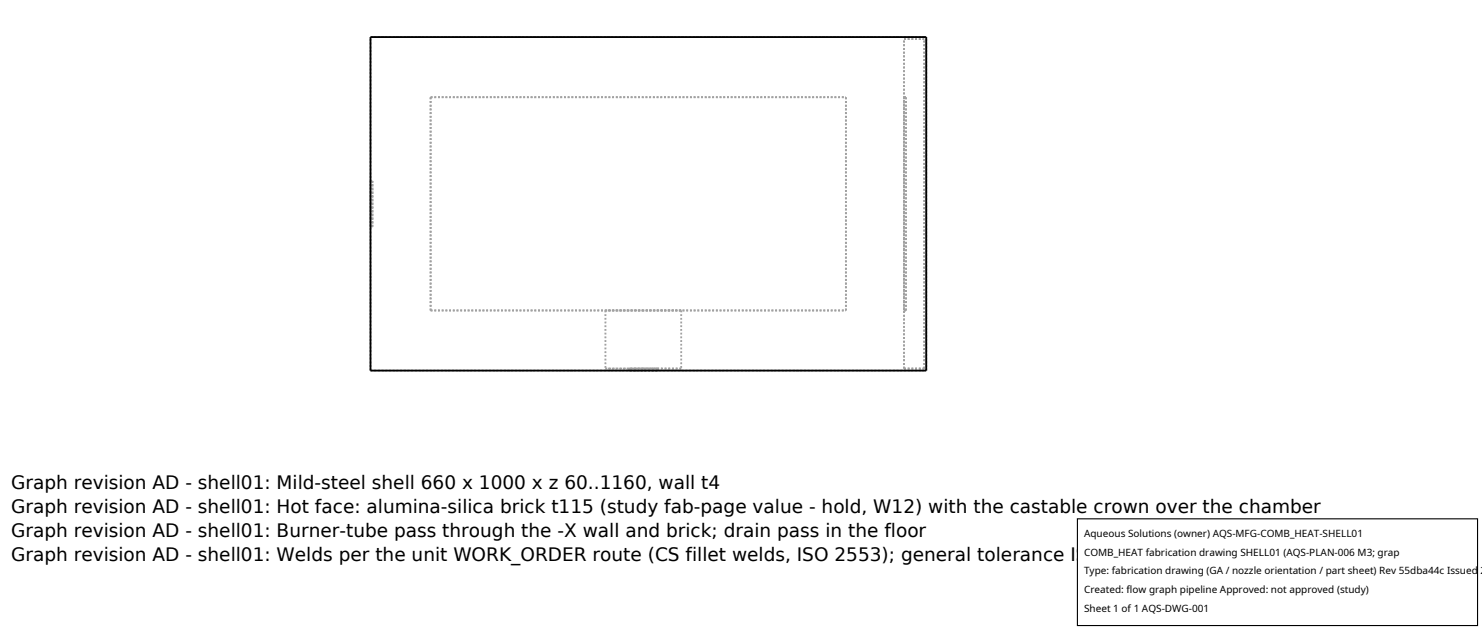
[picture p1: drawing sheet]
<svg xmlns="http://www.w3.org/2000/svg" width="212mm" height="90mm" viewBox="0 0 212 90" stroke-linecap="round" stroke-linejoin="round" font-family="sans-serif">
<defs><g id="words">
<g font-size="2.6">
<text x="1.6" y="69.8">Graph revision AD - shell01: Mild-steel shell 660 x 1000 x z 60..1160, wall t4</text>
<text x="1.6" y="73.3">Graph revision AD - shell01: Hot face: alumina-silica brick t115 (study fab-page value - hold, W12) with the castable crown over the chamber</text>
<text x="1.6" y="76.7">Graph revision AD - shell01: Burner-tube pass through the -X wall and brick; drain pass in the floor</text>
<text x="1.6" y="80.2">Graph revision AD - shell01: Welds per the unit WORK_ORDER route (CS fillet welds, ISO 2553); general tolerance ISO 2768-m</text>
</g>
<g font-size="1.4">
<text x="154.8" y="76.6">Aqueous Solutions (owner) AQS-MFG-COMB_HEAT-SHELL01</text>
<text x="154.8" y="79.3">COMB_HEAT fabrication drawing SHELL01 (AQS-PLAN-006 M3; grap</text>
<text x="154.8" y="82">Type: fabrication drawing (GA / nozzle orientation / part sheet) Rev 55dba44c Issued 2</text>
<text x="154.8" y="84.7">Created: flow graph pipeline Approved: not approved (study)</text>
<text x="154.8" y="87.4">Sheet 1 of 1 AQS-DWG-001</text>
</g>
</g></defs>
<g fill="none" stroke="#a0a0a0" stroke-width=".26" stroke-dasharray=".3 .3" stroke-linecap="butt">
<path d="M52.9 5.3h79.4M61.5 13.9h59.3M129.1 5.6h2.9M129.1 13.9v30.4M129.1 13.9h.3M52.9 25.9v6.5M52.9 32.4v-6.5M52.9 25.9h.3M53.2 25.9v6.5M53.2 32.4v-6.5M53.2 32.4h-.3M52.9 52.9h79.4"/>
<path d="M52.9 52.9v-47.6M61.5 44.3h59.3M61.5 44.3v-30.4M86.5 52.6h10.8M86.5 44.3h10.8M86.5 44.3v8.3M89.9 52.9h4M89.9 52.6h4M89.9 52.6v.3M91.9 52.9h-2M91.9 52.6h-2M91.9 52.6h-5.4"/>
<path d="M91.9 44.3h-5.4M93.9 52.9h-2M93.9 52.6h-2M93.9 52.6v.3M97.3 52.6h-5.4M97.3 44.3h-5.4M97.3 44.3v8.3M120.8 44.3v-30.4M129.1 52.6h2.9M129.1 52.6v-47M129.1 44.3h.3M129.4 44.3v-30.4"/>
<path d="M132 52.6v-47M132.3 52.9v-47.6"/>
</g>
<path d="M52.9 5.3h79.4v47.6h-79.4z" fill="none" stroke="#000" stroke-width=".26"/>
<path d="M153.9 74.1h57.1v15.2h-57.1z" fill="#fff" stroke="#000" stroke-width=".16"/>
<use href="#words"/>
</svg>
